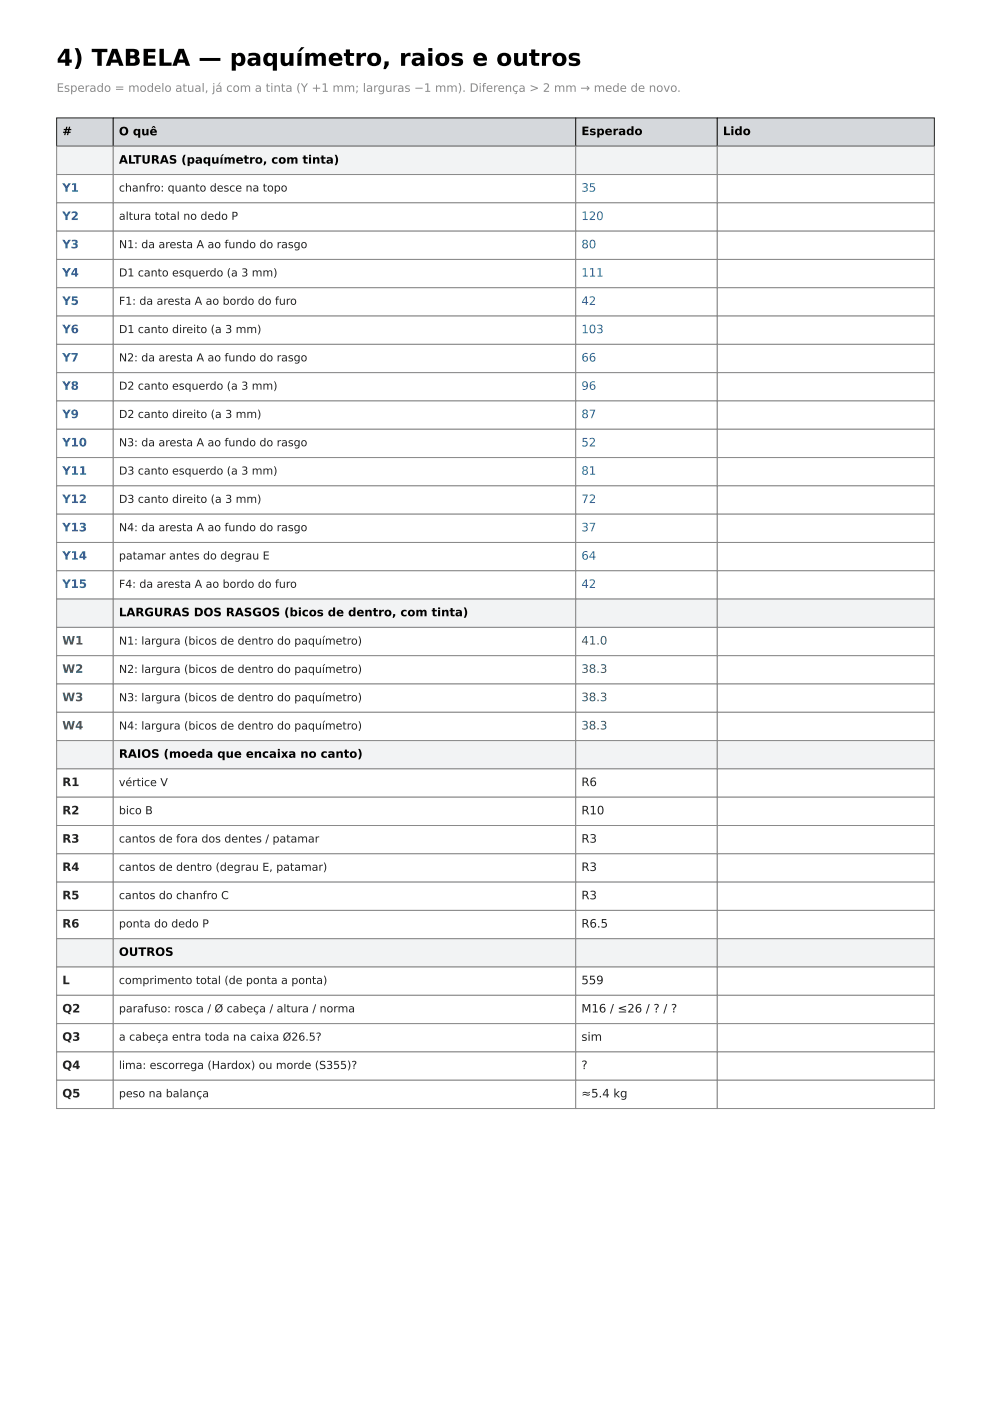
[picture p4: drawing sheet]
<svg xmlns="http://www.w3.org/2000/svg" width="210mm" height="297mm" viewBox="0 0 210 297" stroke-linecap="round" stroke-linejoin="round" font-family="sans-serif">
<defs><g id="words">
<text font-size="4.9" x="12" y="13.9">4) TABELA — paquímetro, raios e outros</text>
<text font-size="2.5" fill="#8a8a8a" x="12" y="19.5">Esperado = modelo atual, já com a tinta (Y +1 mm; larguras −1 mm). Diferença &gt; 2 mm → mede de novo.</text>
<g font-size="2.5">
<text x="13.2" y="28.6">#</text>
<text x="25.2" y="28.7">O quê</text>
<text x="123.2" y="28.6">Esperado</text>
<text x="153.2" y="28.6">Lido</text>
<text x="25.2" y="34.7">ALTURAS (paquímetro, com tinta)</text>
<text x="25.2" y="130.6">LARGURAS DOS RASGOS (bicos de dentro, com tinta)</text>
<text x="25.2" y="160.6">RAIOS (moeda que encaixa no canto)</text>
<text x="25.2" y="202.6">OUTROS</text>
</g>
<g font-size="2.5" fill="#1f5fbf">
<text x="13.2" y="40.6">Y1</text>
<text x="123.2" y="40.6">35</text>
<text x="13.2" y="46.6">Y2</text>
<text x="123.2" y="46.6">120</text>
<text x="13.2" y="52.6">Y3</text>
<text x="123.2" y="52.6">80</text>
<text x="13.2" y="58.6">Y4</text>
<text x="123.2" y="58.6">111</text>
<text x="13.2" y="64.6">Y5</text>
<text x="123.2" y="64.6">42</text>
<text x="13.2" y="70.6">Y6</text>
<text x="123.2" y="70.6">103</text>
<text x="13.2" y="76.6">Y7</text>
<text x="123.2" y="76.6">66</text>
<text x="13.2" y="82.6">Y8</text>
<text x="123.2" y="82.6">96</text>
<text x="13.2" y="88.6">Y9</text>
<text x="123.2" y="88.6">87</text>
<text x="13.2" y="94.6">Y10</text>
<text x="123.2" y="94.6">52</text>
<text x="13.2" y="100.6">Y11</text>
<text x="123.2" y="100.6">81</text>
<text x="13.2" y="106.6">Y12</text>
<text x="123.2" y="106.6">72</text>
<text x="13.2" y="112.6">Y13</text>
<text x="123.2" y="112.6">37</text>
<text x="13.2" y="118.6">Y14</text>
<text x="123.2" y="118.6">64</text>
<text x="13.2" y="124.6">Y15</text>
<text x="123.2" y="124.6">42</text>
</g>
<g font-size="2.5" fill="#1e8449">
<text x="13.2" y="136.6">W1</text>
<text x="123.2" y="136.6">41.0</text>
<text x="13.2" y="142.6">W2</text>
<text x="123.2" y="142.6">38.3</text>
<text x="13.2" y="148.6">W3</text>
<text x="123.2" y="148.6">38.3</text>
<text x="13.2" y="154.6">W4</text>
<text x="123.2" y="154.6">38.3</text>
</g>
<g font-size="2.5" fill="#222">
<text x="13.2" y="166.6">R1</text>
<text x="123.2" y="166.6">R6</text>
<text x="13.2" y="172.6">R2</text>
<text x="123.2" y="172.6">R10</text>
<text x="13.2" y="178.6">R3</text>
<text x="123.2" y="178.6">R3</text>
<text x="13.2" y="184.6">R4</text>
<text x="123.2" y="184.6">R3</text>
<text x="13.2" y="190.6">R5</text>
<text x="123.2" y="190.6">R3</text>
<text x="13.2" y="196.6">R6</text>
<text x="123.2" y="196.6">R6.5</text>
<text x="13.2" y="208.6">L</text>
<text x="123.2" y="208.6">559</text>
<text x="13.2" y="214.6">Q2</text>
<text x="123.2" y="214.6">M16 / ≤26 / ? / ?</text>
<text x="13.2" y="220.6">Q3</text>
<text x="123.2" y="220.6">sim</text>
<text x="13.2" y="226.6">Q4</text>
<text x="123.2" y="226.6">?</text>
<text x="13.2" y="232.6">Q5</text>
<text x="123.2" y="232.6">≈5.4 kg</text>
</g>
<g font-size="2.3" fill="#222">
<text x="25.2" y="40.6">chanfro: quanto desce na topo</text>
<text x="25.2" y="46.6">altura total no dedo P</text>
<text x="25.2" y="52.6">N1: da aresta A ao fundo do rasgo</text>
<text x="25.2" y="58.6">D1 canto esquerdo (a 3 mm)</text>
<text x="25.2" y="64.6">F1: da aresta A ao bordo do furo</text>
<text x="25.2" y="70.6">D1 canto direito (a 3 mm)</text>
<text x="25.2" y="76.6">N2: da aresta A ao fundo do rasgo</text>
<text x="25.2" y="82.6">D2 canto esquerdo (a 3 mm)</text>
<text x="25.2" y="88.6">D2 canto direito (a 3 mm)</text>
<text x="25.2" y="94.6">N3: da aresta A ao fundo do rasgo</text>
<text x="25.2" y="100.6">D3 canto esquerdo (a 3 mm)</text>
<text x="25.2" y="106.6">D3 canto direito (a 3 mm)</text>
<text x="25.2" y="112.6">N4: da aresta A ao fundo do rasgo</text>
<text x="25.2" y="118.6">patamar antes do degrau E</text>
<text x="25.2" y="124.6">F4: da aresta A ao bordo do furo</text>
<text x="25.2" y="136.6">N1: largura (bicos de dentro do paquímetro)</text>
<text x="25.2" y="142.6">N2: largura (bicos de dentro do paquímetro)</text>
<text x="25.2" y="148.6">N3: largura (bicos de dentro do paquímetro)</text>
<text x="25.2" y="154.6">N4: largura (bicos de dentro do paquímetro)</text>
<text x="25.2" y="166.6">vértice V</text>
<text x="25.2" y="172.6">bico B</text>
<text x="25.2" y="178.6">cantos de fora dos dentes / patamar</text>
<text x="25.2" y="184.6">cantos de dentro (degrau E, patamar)</text>
<text x="25.2" y="190.6">cantos do chanfro C</text>
<text x="25.2" y="196.6">ponta do dedo P</text>
<text x="25.2" y="208.6">comprimento total (de ponta a ponta)</text>
<text x="25.2" y="214.6">parafuso: rosca / Ø cabeça / altura / norma</text>
<text x="25.2" y="220.6">a cabeça entra toda na caixa Ø26.5?</text>
<text x="25.2" y="226.5">lima: escorrega (Hardox) ou morde (S355)?</text>
<text x="25.2" y="232.5">peso na balança</text>
</g>
</g></defs>
<g fill="#d5d8dc" stroke="#222" stroke-width=".21">
<path d="M12 25h12v6h-12z"/>
<path d="M24 25h98v6h-98z"/>
<path d="M122 25h30v6h-30z"/>
<path d="M152 25h46.1v6h-46.1z"/>
</g>
<g fill="#f2f3f4" stroke="#8a8a8a" stroke-width=".21">
<path d="M12 31h12v6h-12z"/>
<path d="M24 31h98v6h-98z"/>
<path d="M122 31h30v6h-30z"/>
<path d="M152 31h46.1v6h-46.1z"/>
</g>
<g fill="#fff" stroke="#8a8a8a" stroke-width=".21">
<path d="M12 37h12v6h-12z"/>
<path d="M24 37h98v6h-98z"/>
<path d="M122 37h30v6h-30z"/>
<path d="M152 37h46.1v6h-46.1z"/>
<path d="M12 43h12v6h-12z"/>
<path d="M24 43h98v6h-98z"/>
<path d="M122 43h30v6h-30z"/>
<path d="M152 43h46.1v6h-46.1z"/>
<path d="M12 49h12v6h-12z"/>
<path d="M24 49h98v6h-98z"/>
<path d="M122 49h30v6h-30z"/>
<path d="M152 49h46.1v6h-46.1z"/>
<path d="M12 55h12v6h-12z"/>
<path d="M24 55h98v6h-98z"/>
<path d="M122 55h30v6h-30z"/>
<path d="M152 55h46.1v6h-46.1z"/>
<path d="M12 61h12v6h-12z"/>
<path d="M24 61h98v6h-98z"/>
<path d="M122 61h30v6h-30z"/>
<path d="M152 61h46.1v6h-46.1z"/>
<path d="M12 67h12v6h-12z"/>
<path d="M24 67h98v6h-98z"/>
<path d="M122 67h30v6h-30z"/>
<path d="M152 67h46.1v6h-46.1z"/>
<path d="M12 73h12v6h-12z"/>
<path d="M24 73h98v6h-98z"/>
<path d="M122 73h30v6h-30z"/>
<path d="M152 73h46.1v6h-46.1z"/>
<path d="M12 79h12v6h-12z"/>
<path d="M24 79h98v6h-98z"/>
<path d="M122 79h30v6h-30z"/>
<path d="M152 79h46.1v6h-46.1z"/>
<path d="M12 85h12v6h-12z"/>
<path d="M24 85h98v6h-98z"/>
<path d="M122 85h30v6h-30z"/>
<path d="M152 85h46.1v6h-46.1z"/>
<path d="M12 91h12v6h-12z"/>
<path d="M24 91h98v6h-98z"/>
<path d="M122 91h30v6h-30z"/>
<path d="M152 91h46.1v6h-46.1z"/>
<path d="M12 97h12v6h-12z"/>
<path d="M24 97h98v6h-98z"/>
<path d="M122 97h30v6h-30z"/>
<path d="M152 97h46.1v6h-46.1z"/>
<path d="M12 103h12v6h-12z"/>
<path d="M24 103h98v6h-98z"/>
<path d="M122 103h30v6h-30z"/>
<path d="M152 103h46.1v6h-46.1z"/>
<path d="M12 109h12v6h-12z"/>
<path d="M24 109h98v6h-98z"/>
<path d="M122 109h30v6h-30z"/>
<path d="M152 109h46.1v6h-46.1z"/>
<path d="M12 115h12v6h-12z"/>
<path d="M24 115h98v6h-98z"/>
<path d="M122 115h30v6h-30z"/>
<path d="M152 115h46.1v6h-46.1z"/>
<path d="M12 121h12v6h-12z"/>
<path d="M24 121h98v6h-98z"/>
<path d="M122 121h30v6h-30z"/>
<path d="M152 121h46.1v6h-46.1z"/>
</g>
<g fill="#f2f3f4" stroke="#8a8a8a" stroke-width=".21">
<path d="M12 127h12v6h-12z"/>
<path d="M24 127h98v6h-98z"/>
<path d="M122 127h30v6h-30z"/>
<path d="M152 127h46.1v6h-46.1z"/>
</g>
<g fill="#fff" stroke="#8a8a8a" stroke-width=".21">
<path d="M12 133h12v6h-12z"/>
<path d="M24 133h98v6h-98z"/>
<path d="M122 133h30v6h-30z"/>
<path d="M152 133h46.1v6h-46.1z"/>
<path d="M12 139h12v6h-12z"/>
<path d="M24 139h98v6h-98z"/>
<path d="M122 139h30v6h-30z"/>
<path d="M152 139h46.1v6h-46.1z"/>
<path d="M12 145h12v6h-12z"/>
<path d="M24 145h98v6h-98z"/>
<path d="M122 145h30v6h-30z"/>
<path d="M152 145h46.1v6h-46.1z"/>
<path d="M12 151h12v6h-12z"/>
<path d="M24 151h98v6h-98z"/>
<path d="M122 151h30v6h-30z"/>
<path d="M152 151h46.1v6h-46.1z"/>
</g>
<g fill="#f2f3f4" stroke="#8a8a8a" stroke-width=".21">
<path d="M12 157h12v6h-12z"/>
<path d="M24 157h98v6h-98z"/>
<path d="M122 157h30v6h-30z"/>
<path d="M152 157h46.1v6h-46.1z"/>
</g>
<g fill="#fff" stroke="#8a8a8a" stroke-width=".21">
<path d="M12 163h12v6h-12z"/>
<path d="M24 163h98v6h-98z"/>
<path d="M122 163h30v6h-30z"/>
<path d="M152 163h46.1v6h-46.1z"/>
<path d="M12 169h12v6h-12z"/>
<path d="M24 169h98v6h-98z"/>
<path d="M122 169h30v6h-30z"/>
<path d="M152 169h46.1v6h-46.1z"/>
<path d="M12 175h12v6h-12z"/>
<path d="M24 175h98v6h-98z"/>
<path d="M122 175h30v6h-30z"/>
<path d="M152 175h46.1v6h-46.1z"/>
<path d="M12 181h12v6h-12z"/>
<path d="M24 181h98v6h-98z"/>
<path d="M122 181h30v6h-30z"/>
<path d="M152 181h46.1v6h-46.1z"/>
<path d="M12 187h12v6h-12z"/>
<path d="M24 187h98v6h-98z"/>
<path d="M122 187h30v6h-30z"/>
<path d="M152 187h46.1v6h-46.1z"/>
<path d="M12 193h12v6h-12z"/>
<path d="M24 193h98v6h-98z"/>
<path d="M122 193h30v6h-30z"/>
<path d="M152 193h46.1v6h-46.1z"/>
</g>
<g fill="#f2f3f4" stroke="#8a8a8a" stroke-width=".21">
<path d="M12 199h12v5.9h-12z"/>
<path d="M24 199h98v5.9h-98z"/>
<path d="M122 199h30v5.9h-30z"/>
<path d="M152 199h46.1v5.9h-46.1z"/>
</g>
<g fill="#fff" stroke="#8a8a8a" stroke-width=".21">
<path d="M12 204.9h12v6h-12z"/>
<path d="M24 204.9h98v6h-98z"/>
<path d="M122 204.9h30v6h-30z"/>
<path d="M152 204.9h46.1v6h-46.1z"/>
<path d="M12 210.9h12v6h-12z"/>
<path d="M24 210.9h98v6h-98z"/>
<path d="M122 210.9h30v6h-30z"/>
<path d="M152 210.9h46.1v6h-46.1z"/>
<path d="M12 216.9h12v6h-12z"/>
<path d="M24 216.9h98v6h-98z"/>
<path d="M122 216.9h30v6h-30z"/>
<path d="M152 216.9h46.1v6h-46.1z"/>
<path d="M12 222.9h12v6h-12z"/>
<path d="M24 222.9h98v6h-98z"/>
<path d="M122 222.9h30v6h-30z"/>
<path d="M152 222.9h46.1v6h-46.1z"/>
<path d="M12 228.9h12v6h-12z"/>
<path d="M24 228.9h98v6h-98z"/>
<path d="M122 228.9h30v6h-30z"/>
<path d="M152 228.9h46.1v6h-46.1z"/>
</g>
<use href="#words"/>
</svg>
